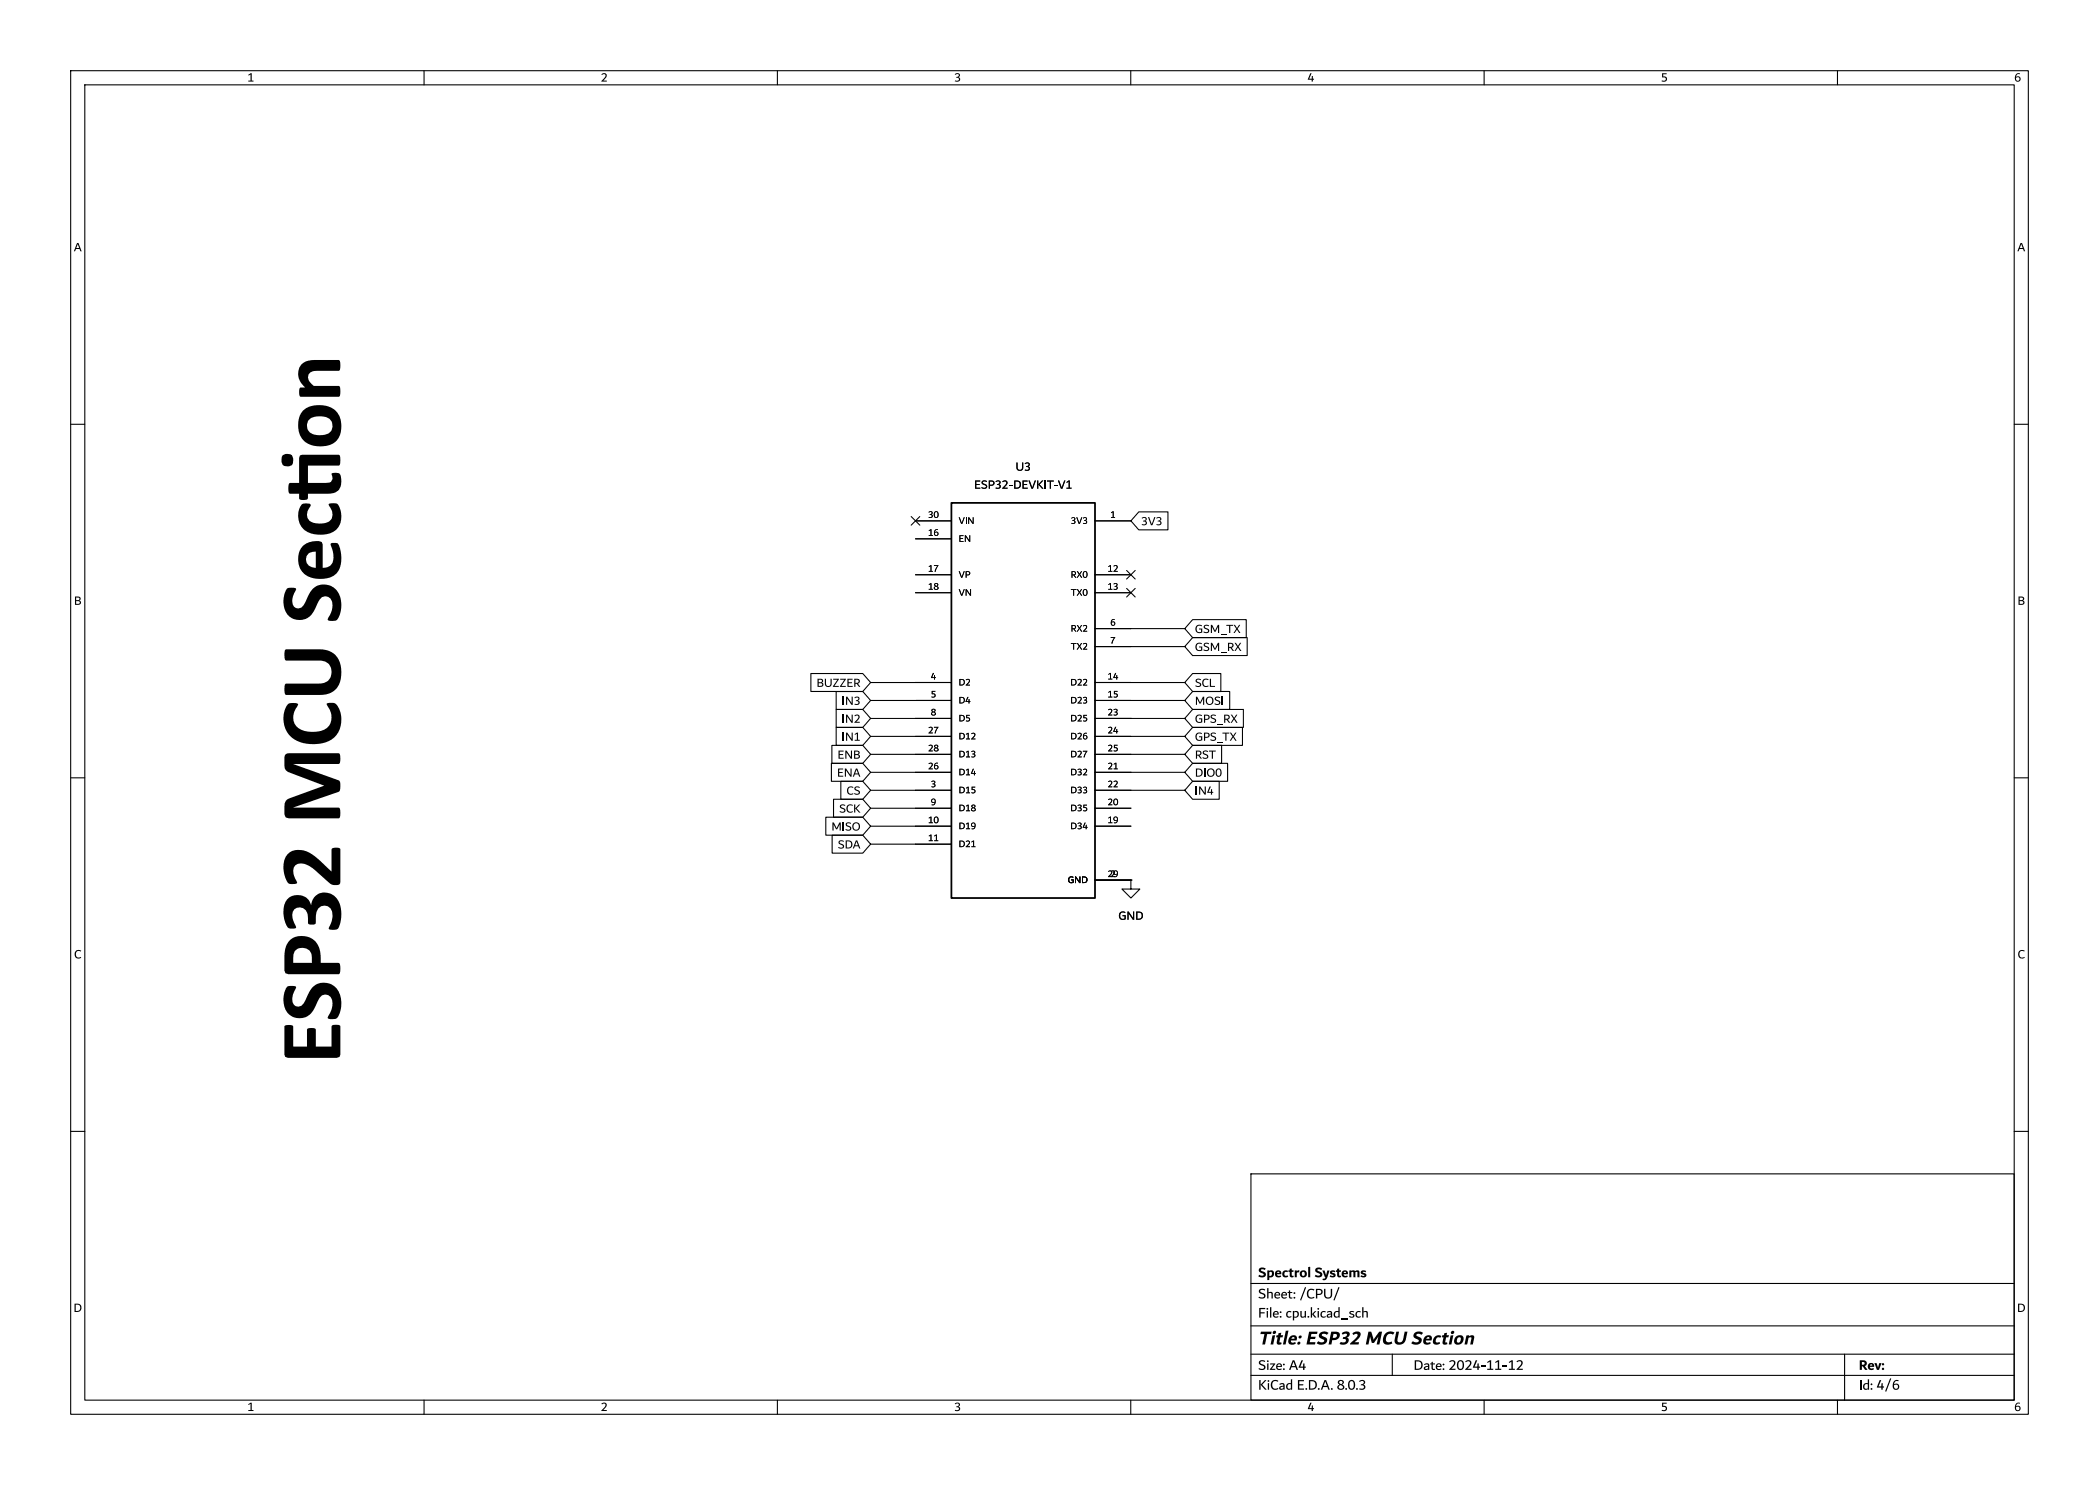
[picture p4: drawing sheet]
<svg xmlns="http://www.w3.org/2000/svg" width="297mm" height="210mm" viewBox="0 0 297 210" stroke-linecap="round" stroke-linejoin="round" font-family="sans-serif">
<defs><g id="words">
<text font-size="12.4" x="50.8" y="150.5" transform="rotate(-90 50.8 150.5)">ESP32MCUSection</text>
<g font-size="2.1">
<text x="178" y="181.8">SpectrolSystems</text>
<text x="178" y="187.5">File:cpu.kicad_sch</text>
<text x="178" y="194.9">Size:A4</text>
<text x="263" y="194.9">Rev:</text>
</g>
<g font-size="1.4">
<text x="131.3" y="75.9">16</text>
<text x="131.3" y="73.4">30</text>
<text x="157.1" y="73.4">1</text>
<text x="131.3" y="81">17</text>
<text x="131.3" y="83.6">18</text>
<text x="156.7" y="81">12</text>
<text x="156.7" y="83.6">13</text>
<text x="157.1" y="88.6">6</text>
<text x="157.1" y="91.2">7</text>
<text x="131.7" y="96.3">4</text>
<text x="131.7" y="98.8">5</text>
<text x="131.7" y="101.3">8</text>
<text x="156.7" y="96.3">14</text>
<text x="156.7" y="98.8">15</text>
<text x="156.7" y="101.3">23</text>
<text x="131.3" y="103.9">27</text>
<text x="131.3" y="106.4">28</text>
<text x="156.7" y="103.9">24</text>
<text x="156.7" y="106.4">25</text>
<text x="131.3" y="109">26</text>
<text x="131.7" y="111.5">3</text>
<text x="156.7" y="109">21</text>
<text x="156.7" y="111.5">22</text>
<text x="131.3" y="116.6">10</text>
<text x="131.3" y="119.1">11</text>
<text x="131.7" y="114">9</text>
<text x="156.7" y="116.6">19</text>
<text x="156.7" y="114">20</text>
<text x="157.1" y="124.2">2</text>
</g>
</g></defs>
<g fill="none" stroke="#000" stroke-width=".15">
<path d="M10 10h277v190h-277zM12 12h273v186h-273zM60 10v2M110 10v2M160 10v2M210 10v2M260 10v2M10 60h2M285 60h2M128.9 73.1l1.2 1.2M129.5 73.7h5.1M129.5 76.2h5.1"/>
<path d="M130.1 73.1l-1.2 1.2M154.9 73.7h5.1M161.1 72.4h4.2v2.5h-4.2l-1.1-1.2zM114.7 95.2h7.4l1.1 1.3-1.1 1.3h-7.4zM118.3 97.8h3.8l1.1 1.3-1.1 1.2h-3.8zM123.2 96.5h11.4M123.2 99.1h11.4M129.5 81.3h5.1M129.5 83.8h5.1M154.9 81.3h5.1M154.9 83.8h5.1M154.9 96.5h12.7"/>
<path d="M154.9 99.1h12.7M154.9 88.9h12.7M154.9 91.4h12.7M159.4 83.2l1.2 1.2M159.4 80.7l1.2 1.2M160.6 83.2l-1.2 1.2M160.6 80.7l-1.2 1.2M168.8 95.2h3.9v2.6h-3.9l-1.2-1.3zM168.8 97.8h5.2v2.5h-5.2l-1.2-1.2zM168.8 90.2h7.7v2.5h-7.7l-1.2-1.3zM168.8 87.6h7.5v2.6h-7.5l-1.2-1.3zM10 110h2"/>
<path d="M116.8 115.6h5.3l1.1 1.2-1.1 1.3h-5.3zM117.6 107.9h4.5l1.1 1.3-1.1 1.3h-4.5zM117.7 105.4h4.4l1.1 1.3-1.1 1.3h-4.4zM117.7 118.1h4.4l1.1 1.3-1.1 1.3h-4.4zM117.9 113h4.2l1.1 1.3-1.1 1.3h-4.2zM118.3 100.3h3.8l1.1 1.3-1.1 1.3h-3.8zM118.3 102.9h3.8l1.1 1.2-1.1 1.3h-3.8zM119 110.5h3.1l1.1 1.3-1.1 1.2h-3.1zM123.2 116.8h11.4M123.2 119.4h11.4M123.2 114.3h11.4M123.2 109.2h11.4"/>
<path d="M123.2 111.8h11.4M123.2 101.6h11.4M123.2 104.1h11.4M123.2 106.7h11.4M154.9 116.8h5.1M154.9 114.3h5.1M154.9 109.2h12.7M154.9 111.8h12.7M154.9 101.6h12.7M154.9 104.1h12.7M154.9 106.7h12.7M168.8 100.3h7.1v2.6h-7.1l-1.2-1.3z"/>
<path d="M168.8 102.9h7v2.5h-7l-1.2-1.3zM168.8 107.9h4.9v2.6h-4.9l-1.2-1.3zM168.8 105.4h4.1v2.6h-4.1l-1.2-1.3zM168.8 110.5h3.7v2.5h-3.7l-1.2-1.2zM285 110h2M154.9 124.5h5.1M160 124.5v1.2h1.3l-1.3 1.3-1.3-1.3h1.3M160 124.5h.1M10 160h2M285 160h2M177 166h108v32h-108zM60 198v2"/>
<path d="M110 198v2M160 198v2M177 194.5h108M177 191.5h108M177 187.5h108M177 181.5h108M197 191.5v3M210 198v2M260 198v2M261 191.5v6.5"/>
</g>
<g fill="#000">
<path d="M35.1 10.6l.5-.2v1h.3v.1h-.8v-.1h.4v-.9l-.3 .2zM85.1 10.5a.44 .44 0 0 1 .7 0 .44 .44 0 0 1-.2 .7l-.2 .2h.5v.1h-.8l.1-.1a.95 .95 0 0 0 .4-.9h-.2l-.2 .1zM135.1 10.5a.36 .36 0 0 1 .5-.2 .36 .36 0 0 1 .1 .6h-.1a.37 .37 0 0 1 .2 .5 .37 .37 0 0 1-.6 .1h-.1l.1-.1a.24 .24 0 0 0 .4 0 .24 .24 0 0 0-.2-.4h-.1v-.1h.1a.22 .22 0 0 0 .2-.4 .22 .22 0 0 0-.3 0l-.1 .1zM185.4 10.4h.2l-.3 .7h.3v-.4h.2v.4h.1v.2h-.1v.2h-.2v-.2h-.5zM235.2 10.4h.6v.1h-.5v.3a.41 .41 0 0 1 .6 .5 .41 .41 0 0 1-.7 .2h-.1l.1-.1a.28 .28 0 0 0 .4 0 .28 .28 0 0 0-.1-.4l-.3-.1zM285.3 10.5l.2-.2 .3 .1v.1h-.4l-.1 .4a.4 .4 0 0 1 .6 .2 .4 .4 0 0 1-.4 .5 .4 .4 0 0 1-.4-.5h.2a.27 .27 0 0 0 .2 .3 .27 .27 0 0 0 .3-.4 .27 .27 0 0 0-.5 0l-.2 .1zM10.9 34.4h.2l.5 1.1h-.2l-.1-.3h-.6l-.1 .3h-.1l.1-.4h.6l-.2-.6-.2 .6h-.2zM285.9 34.4h.2l.5 1.1h-.2l-.1-.3h-.6l-.1 .3h-.1l.1-.4h.6l-.2-.6-.2 .6h-.2zM135.8 75.7h.5v.1h-.4v.3h.4v.1h-.4v.3h.4v.1h-.5zM135.7 73.2h.1l.3 .8 .3-.8h.1l-.3 .9h-.2zM136.6 73.2h.2v.9h-.2zM136.5 75.7h.2l.5 .7v-.7h.1v.9h-.2l-.5-.7v.7h-.1z"/>
<path d="M137 73.2h.1l.5 .7v-.7h.2v.9h-.2l-.5-.7v.7h-.1zM138 68h.7v.1h-.6v.4h.5v.1h-.5v.4h.6v.1h-.7zM139 68l.3-.1 .4 .1-.1 .2-.2-.1a.21 .21 0 0 0-.3 .1 .21 .21 0 0 0 .2 .2 .38 .38 0 0 1 .4 .6 .38 .38 0 0 1-.6 .1l-.3-.1 .1-.1 .2 .1a.25 .25 0 0 0 .4-.2 .25 .25 0 0 0-.3-.2l-.3-.3zM139.9 68h.4a.37 .37 0 0 1 .4 .3 .37 .37 0 0 1-.4 .4h-.2v.4h-.2v-.5a.47 .47 0 0 0 .6-.2 .22 .22 0 0 0-.2-.3h-.2v.5h-.2zM140.9 68.1a.35 .35 0 0 1 .5-.2 .35 .35 0 0 1 0 .6 .36 .36 0 0 1 .1 .5 .36 .36 0 0 1-.5 .1h-.1l.1-.1a.24 .24 0 0 0 .4-.1 .24 .24 0 0 0-.2-.3h-.1v-.1h.1a.22 .22 0 0 0 .2-.4 .22 .22 0 0 0-.4 0l-.1 .1zM141.8 68.1a.43 .43 0 0 1 .7 0 .43 .43 0 0 1-.2 .6l-.2 .3h.5v.1h-.8l.1-.1a.93 .93 0 0 0 .4-.9h-.2l-.2 .1zM142.8 68.6h.5v.1h-.5zM143.5 68h.4a.58 .58 0 0 1 .6 .5 .58 .58 0 0 1-.7 .6h-.3v-.1h.2a.45 .45 0 0 0 .6-.4 .45 .45 0 0 0-.4-.5h-.2v.9h-.2zM143.8 65.4h.2v.7a.32 .32 0 0 0 .3 .3 .32 .32 0 0 0 .3-.3v-.7h.2v.7a.48 .48 0 0 1-.5 .5 .48 .48 0 0 1-.5-.5zM144.7 68h.7v.1h-.6v.4h.5v.1h-.5v.4h.6v.1h-.7zM145 65.5a.35 .35 0 0 1 .5-.1 .35 .35 0 0 1 .1 .5l-.1 .1a.36 .36 0 0 1 .2 .5 .36 .36 0 0 1-.6 .1l-.1-.1 .1-.1a.24 .24 0 0 0 .4 0 .24 .24 0 0 0-.2-.4h-.1v-.1h.1a.22 .22 0 0 0 .2-.3 .22 .22 0 0 0-.4 0zM145.5 68h.2l.4 1 .3-1h.2l-.4 1.1h-.2z"/>
<path d="M146.8 68h.1v.5l.5-.5h.2l-.5 .5 .5 .6h-.2l-.5-.6v.6h-.1zM147.8 68h.2v1.1h-.2zM148.1 68h1v.1h-.4v1h-.2v-1h-.4zM149.1 68.6h.5v.1h-.5zM149.7 68h.2l.3 1 .4-1h.1l-.4 1.1h-.2zM150.9 68.2l.5-.2v1h.2v.1h-.7v-.1h.3v-.9l-.2 .2zM151.6 73.3a.27 .27 0 0 1 .4-.2 .27 .27 0 0 1 0 .5 .31 .31 0 0 1 .1 .5 .31 .31 0 0 1-.5-.1v-.1a.2 .2 0 0 0 .3 .1 .2 .2 0 0 0 0-.3h-.2v-.1h.2a.18 .18 0 0 0 .1-.3 .18 .18 0 0 0-.3 0zM152.3 73.2h.1l.3 .8 .3-.8h.1l-.3 .9h-.2zM153.2 73.3a.27 .27 0 0 1 .5-.2 .27 .27 0 0 1-.1 .5 .31 .31 0 0 1 .1 .5 .31 .31 0 0 1-.5-.1l.1-.1a.2 .2 0 0 0 .3 .1 .2 .2 0 0 0 0-.3h-.2v-.1h.1a.18 .18 0 0 0 .1-.3 .18 .18 0 0 0-.3 0zM161.5 73.3a.35 .35 0 0 1 .5-.2 .35 .35 0 0 1 .1 .5l-.1 .1a.36 .36 0 0 1 .2 .5 .36 .36 0 0 1-.5 .1l-.2-.1 .2-.1a.24 .24 0 0 0 .4 0 .24 .24 0 0 0-.2-.3h-.2l.1-.2h.1a.22 .22 0 0 0 .2-.3 .22 .22 0 0 0-.4 0l-.1 .1zM162.4 73.1h.2l.4 1 .3-1h.2l-.4 1.2h-.2zM163.6 73.3a.35 .35 0 0 1 .5-.2 .35 .35 0 0 1 .1 .5l-.1 .1a.36 .36 0 0 1 .2 .5 .36 .36 0 0 1-.6 .1l-.1-.1 .1-.1a.24 .24 0 0 0 .4 0 .24 .24 0 0 0-.2-.3h-.1v-.2h.2a.22 .22 0 0 0 .1-.3 .22 .22 0 0 0-.3 0l-.1 .1z"/>
<path d="M10.6 84.4h.4a.3 .3 0 0 1 .4 .1 .3 .3 0 0 1-.2 .4 .32 .32 0 0 1 .2 .4 .32 .32 0 0 1-.4 .2h-.4v-.1h.5a.19 .19 0 0 0 .2-.2 .19 .19 0 0 0-.3-.2h-.2v.4h-.2v-.5h.4a.19 .19 0 0 0 .2-.2 .19 .19 0 0 0-.2-.2h-.2v.4h-.2zM115.7 96h.4a.29 .29 0 0 1 .4 .2 .29 .29 0 0 1-.2 .3 .32 .32 0 0 1 .2 .4 .32 .32 0 0 1-.4 .2h-.4v-.1l.6-.1a.19 .19 0 0 0 0-.2 .19 .19 0 0 0-.2-.1h-.3v.4h-.1v-.5h.4a.18 .18 0 0 0 .2-.2 .18 .18 0 0 0-.2-.2h-.3v.4h-.1zM116.7 96h.2v.6a.32 .32 0 0 0 .3 .4 .32 .32 0 0 0 .3-.3v-.7h.2v.7a.48 .48 0 0 1-.5 .5 .48 .48 0 0 1-.5-.5zM117.9 96h.8l-.6 1h.6v.1h-.8l.6-1h-.6zM119.3 98.5h.1v1.2h-.1zM118.9 96h.8l-.6 1h.6v.1h-.9l.7-1h-.6zM119.9 96h.7v.1h-.5v.4h.5l-.1 .1h-.4v.4h.5v.1h-.7zM119.7 98.5h.2l.6 .9v-.9h.2v1.2h-.2l-.6-.9v.9h-.2zM120.9 96h.4a.36 .36 0 0 1 .4 .3 .36 .36 0 0 1-.3 .4l.3 .4h-.2l-.3-.4h-.2v.4h-.1v-.5a.45 .45 0 0 0 .6-.2l-.1-.2-.4-.1v.5h-.1zM120.9 98.7a.35 .35 0 0 1 .5-.2 .35 .35 0 0 1 .1 .5l-.1 .1a.36 .36 0 0 1 .2 .5 .36 .36 0 0 1-.6 .1l-.1-.1 .1-.1a.24 .24 0 0 0 .4 0 .24 .24 0 0 0-.2-.3h-.1v-.2h.1a.22 .22 0 0 0 .2-.3 .22 .22 0 0 0-.3 0l-.1 .1zM135.8 96h.2a.46 .46 0 0 1 .5 .5 .46 .46 0 0 1-.5 .4h-.2v-.1a.4 .4 0 0 0 .5-.1 .4 .4 0 0 0-.1-.5l-.3-.1v.7h-.1zM135.8 98.6h.2a.46 .46 0 0 1 .5 .4 .46 .46 0 0 1-.5 .5h-.2v-.1a.4 .4 0 0 0 .5-.1 .4 .4 0 0 0-.1-.6h-.3v.7h-.1z"/>
<path d="M135.7 80.8h.1l.3 .8 .3-.8h.1l-.3 .9h-.2zM135.7 83.3h.1l.3 .8 .3-.8h.1l-.3 .9h-.2zM136.6 80.8h.3a.3 .3 0 0 1 .4 .3 .3 .3 0 0 1-.4 .3h-.1v.3h-.2v-.4a.38 .38 0 0 0 .5-.2v-.2h-.3v.4h-.2zM136.6 96.1a.35 .35 0 0 1 .6 0 .35 .35 0 0 1-.2 .6l-.1 .1h.4v.1h-.7l.1-.1a.44 .44 0 0 0 .3-.7l-.3 .1zM136.9 98.6h.1l-.2 .6h.2l.1-.3h.1v.3h.1v.1h-.1v.2h-.2v-.2h-.4zM136.6 83.3h.2l.5 .8v-.8h.1v.9h-.1l-.5-.7v.7h-.2zM151.6 96h.2a.46 .46 0 0 1 .5 .5 .46 .46 0 0 1-.5 .4h-.2v-.1a.4 .4 0 0 0 .5-.1 .4 .4 0 0 0-.1-.5l-.3-.1v.7h-.1zM151.6 98.6h.2a.46 .46 0 0 1 .5 .4 .46 .46 0 0 1-.5 .5h-.2v-.1a.4 .4 0 0 0 .5-.1 .4 .4 0 0 0-.1-.6h-.3v.7h-.1zM151.6 80.8h.3a.28 .28 0 0 1 .3 .2 .28 .28 0 0 1-.2 .3l.3 .4h-.1l-.3-.3h-.2v.3h-.1v-.5h.4l.1-.1-.1-.2h-.3v.3h-.1zM151.6 88.4h.3a.28 .28 0 0 1 .3 .2 .28 .28 0 0 1-.2 .4l.3 .3h-.1l-.3-.3h-.2v.3h-.1v-.4l.4-.1 .1-.1-.1-.2h-.3v.4h-.1zM151.5 83.3h.8v.1h-.3v.8h-.1v-.8h-.4zM151.5 90.9h.8v.2h-.3v.8h-.1v-.8h-.4z"/>
<path d="M152.4 80.8h.1l.2 .3 .3-.3h.1l-.3 .4 .3 .5h-.1l-.3-.4-.2 .4h-.2l.4-.5zM152.4 83.3h.1l.2 .4 .3-.4h.1l-.3 .5 .3 .4h-.1l-.3-.3-.2 .3h-.2l.4-.4zM152.4 88.4h.1l.2 .4 .3-.4h.1l-.3 .4 .3 .5h-.1l-.3-.4-.2 .4h-.2l.4-.5zM152.4 90.9h.1l.2 .4 .3-.4h.1l-.3 .5 .3 .5h-.1l-.3-.4-.2 .4h-.2l.4-.5zM152.5 96.1a.35 .35 0 0 1 .5 0 .35 .35 0 0 1-.2 .6l-.1 .1h.4v.1h-.6l.1-.1a.44 .44 0 0 0 .2-.7l-.3 .1zM152.5 98.7a.35 .35 0 0 1 .5 0 .35 .35 0 0 1-.2 .5l-.1 .2h.4v.1h-.6l.1-.2a.44 .44 0 0 0 .2-.6l-.3 .1zM153.3 80.8a.46 .46 0 0 1 .6 .3 .46 .46 0 0 1-.2 .6 .36 .36 0 0 1-.4-.1 .36 .36 0 0 1-.1-.4h.1a.25 .25 0 0 0 .3 .4 .25 .25 0 0 0 .1-.4 .23 .23 0 0 0-.2-.3 .23 .23 0 0 0-.2 .3h-.1zM153.3 83.4a.46 .46 0 0 1 .6 .2 .46 .46 0 0 1-.2 .6 .36 .36 0 0 1-.4 0 .36 .36 0 0 1-.1-.4h.1a.25 .25 0 0 0 .3 .3 .25 .25 0 0 0 .1-.4 .23 .23 0 0 0-.2-.3 .23 .23 0 0 0-.2 .4h-.1zM153.2 98.7a.27 .27 0 0 1 .5-.2 .27 .27 0 0 1-.1 .5 .31 .31 0 0 1 .1 .5 .31 .31 0 0 1-.5-.1l.1-.1a.2 .2 0 0 0 .3 .1 .2 .2 0 0 0 0-.3h-.2v-.1h.1a.18 .18 0 0 0 .1-.3 .18 .18 0 0 0-.3 0zM153.2 96.1a.35 .35 0 0 1 .6 0 .35 .35 0 0 1-.2 .6l-.2 .1h.4v.1h-.6l.1-.1a.44 .44 0 0 0 .3-.7l-.3 .1zM153.2 88.5a.35 .35 0 0 1 .6 0 .35 .35 0 0 1-.2 .6l-.2 .1h.4v.1h-.6l.1-.1a.44 .44 0 0 0 .3-.7l-.3 .1zM153.2 91.1a.35 .35 0 0 1 .6 0 .35 .35 0 0 1-.2 .5l-.2 .2h.4v.1h-.6l.1-.2a.44 .44 0 0 0 .3-.7l-.3 .1z"/>
<path d="M169.3 96.1l.3-.1 .3 .1v.1l-.2-.1a.23 .23 0 0 0-.4 .2 .23 .23 0 0 0 .4 .2 .37 .37 0 0 1 .2 .5 .37 .37 0 0 1-.6 .1l-.2-.1 .1-.1 .2 .1a.25 .25 0 0 0 .4-.1 .25 .25 0 0 0-.4-.3l-.2-.2zM169.3 91l.5-.1 .3 .1-.1 .1a.44 .44 0 0 0-.7 .3 .44 .44 0 0 0 .7 .5v-.3h-.3v-.2h.4v.6a.62 .62 0 0 1-.8-.1 .62 .62 0 0 1 0-.9zM169.3 88.5l.5-.2 .3 .2-.1 .1a.44 .44 0 0 0-.7 .3 .44 .44 0 0 0 .7 .5v-.4h-.3v-.1h.4v.5a.62 .62 0 0 1-.8 0 .62 .62 0 0 1 0-.9zM169.2 98.5h.2l.4 .9 .4-.9h.2v1.2h-.2v-.9l-.3 .7h-.2l-.3-.7v.9h-.2zM170.3 96.1l.4-.1 .3 .1-.1 .1a.43 .43 0 0 0-.6 .4 .43 .43 0 0 0 .7 .3v.1a.6 .6 0 0 1-.8-.1 .6 .6 0 0 1 .1-.8zM170.4 91l.3-.1 .4 .1-.1 .1-.1-.1a.23 .23 0 0 0-.4 .2 .23 .23 0 0 0 .3 .2 .37 .37 0 0 1 .3 .5 .37 .37 0 0 1-.6 .2l-.2-.2v-.1l.2 .1a.25 .25 0 0 0 .4-.1 .25 .25 0 0 0-.3-.3l-.3-.2zM170.4 88.4l.3-.1 .4 .2-.1 .1-.1-.1a.23 .23 0 0 0-.4 .1 .23 .23 0 0 0 .3 .3 .37 .37 0 0 1 .3 .5 .37 .37 0 0 1-.6 .1l-.2-.1v-.1l.2 .1a.25 .25 0 0 0 .4-.2 .25 .25 0 0 0-.3-.2l-.3-.3zM170.8 98.7a.57 .57 0 0 1 .8 0 .57 .57 0 0 1-.2 .9 .57 .57 0 0 1-.8-.3v-.2h.2a.41 .41 0 0 0 .5 .4 .41 .41 0 0 0 .2-.6 .37 .37 0 0 0-.5-.2 .37 .37 0 0 0-.2 .4h-.2zM171.2 96h.2v1h.5v.1h-.7zM172 98.6l.3-.1 .4 .1-.1 .1h-.2a.23 .23 0 0 0-.4 .1 .23 .23 0 0 0 .4 .2 .37 .37 0 0 1 .2 .6 .37 .37 0 0 1-.6 .1l-.2-.1 .1-.2 .2 .1a.25 .25 0 0 0 .4-.1 .25 .25 0 0 0-.3-.3l-.3-.2zM171.3 90.9h.2l.4 .8 .4-.8h.2v1.2h-.2v-.9l-.3 .7h-.2l-.3-.7v.9h-.2zM171.3 88.4h.2l.4 .8 .4-.8h.2v1.1h-.2v-.9l-.3 .7h-.2l-.3-.7v.9h-.2z"/>
<path d="M172.7 92.2h.8v.1h-.8zM172.7 89.7h.8v.1h-.8zM172.9 98.5h.2v1.2h-.2zM173.8 90.9h.3a.36 .36 0 0 1 .4 .3 .36 .36 0 0 1-.2 .4l.3 .5h-.2l-.3-.5h-.2v.5h-.1v-.6a.45 .45 0 0 0 .6-.2l-.1-.2-.4-.1v.5h-.1zM173.5 88.4h1v.1h-.4v1h-.2v-1h-.4zM174.6 88.4h.1l.3 .4 .3-.4h.2l-.4 .5 .4 .6h-.2l-.3-.5-.3 .5h-.2l.4-.6zM174.7 90.9h.2l.3 .5 .3-.5h.1l-.3 .6 .4 .6h-.2l-.3-.5-.4 .5h-.1l.4-.6zM285.6 84.4h.4a.3 .3 0 0 1 .4 .1 .3 .3 0 0 1-.2 .4 .32 .32 0 0 1 .3 .4 .32 .32 0 0 1-.5 .2h-.4v-.1h.5a.19 .19 0 0 0 .2-.2 .19 .19 0 0 0-.3-.2h-.2v.4h-.2v-.5h.4a.19 .19 0 0 0 .3-.2 .19 .19 0 0 0-.3-.2h-.2v.4h-.2zM118.6 108.7h.7v.1h-.6v.4h.5v.1h-.5v.4h.6v.1h-.7zM118.6 106.1h.8v.2h-.6v.3h.5v.2h-.5v.4h.6v.1h-.8zM117.8 116.3h.2l.4 .8 .4-.8h.2v1.2h-.2v-.9l-.3 .7h-.2l-.4-.7v.9h-.1zM118.9 113.8l.3-.1 .4 .2-.1 .1-.1-.1a.23 .23 0 0 0-.4 .1 .23 .23 0 0 0 .3 .3 .37 .37 0 0 1 .3 .5 .37 .37 0 0 1-.6 .1l-.2-.1 .1-.1 .1 .1a.27 .27 0 0 0 .5-.2 .25 .25 0 0 0-.4-.2l-.3-.3z"/>
<path d="M119.3 116.3h.1v1.2h-.1zM119.3 101.1h.1v1.1h-.1zM119.3 103.6h.1v1.2h-.1zM119.8 116.4l.2-.1 .4 .1v.1l-.2-.1a.23 .23 0 0 0-.4 .2 .23 .23 0 0 0 .4 .2 .37 .37 0 0 1 .2 .5 .37 .37 0 0 1-.6 .2l-.2-.2 .1-.1 .2 .1a.25 .25 0 0 0 .4-.1 .25 .25 0 0 0-.4-.3l-.2-.2zM119.7 118.8h.3a.58 .58 0 0 1 .6 .6 .58 .58 0 0 1-.6 .6h-.3v-.1h.1a.45 .45 0 0 0 .6-.4 .45 .45 0 0 0-.4-.5h-.2v.9h-.1zM119.9 113.9l.5-.2 .3 .2-.1 .1a.43 .43 0 0 0-.7 .4 .43 .43 0 0 0 .7 .3l.1 .1a.6 .6 0 0 1-.8-.1 .6 .6 0 0 1 0-.8zM120 111.4l.4-.2 .4 .1-.1 .1a.43 .43 0 0 0-.7 .4 .43 .43 0 0 0 .7 .4l.1 .1a.6 .6 0 0 1-.9-.1 .6 .6 0 0 1 .1-.8zM119.5 108.7h.2l.6 .9v-.9h.2v1.1h-.2l-.6-.9v.9h-.2zM119.6 106.1h.2l.6 1v-1h.2v1.2h-.2l-.6-.9v.9h-.2zM119.7 101.1h.2l.6 .9v-.9h.2v1.1h-.2l-.6-.9v.9h-.2zM119.7 103.6h.2l.6 .9v-.9h.2v1.2h-.2l-.6-1v1h-.2zM120.7 116.4a.57 .57 0 0 1 .9 .1 .57 .57 0 0 1-.2 .8 .57 .57 0 0 1-.8-.2v-.2h.2a.41 .41 0 0 0 .5 .4 .41 .41 0 0 0 .2-.7 .37 .37 0 0 0-.5-.2 .37 .37 0 0 0-.2 .5h-.2z"/>
<path d="M120.9 113.8h.1v.5l.5-.5h.2l-.5 .5 .5 .6h-.1l-.6-.6v.6h-.1zM121 111.3l.3-.1 .4 .1-.1 .1h-.2a.23 .23 0 0 0-.3 .1 .23 .23 0 0 0 .3 .2 .37 .37 0 0 1 .2 .6 .37 .37 0 0 1-.5 .1l-.3-.1 .1-.2 .2 .1a.25 .25 0 0 0 .4-.1 .25 .25 0 0 0-.3-.3l-.3-.2zM120.8 106.1h.5a.29 .29 0 0 1 .3 .2 .29 .29 0 0 1-.2 .4 .32 .32 0 0 1 .3 .4 .32 .32 0 0 1-.4 .2h-.5v-.1l.7-.1a.19 .19 0 0 0 0-.2 .19 .19 0 0 0-.2-.1h-.3v.4h-.2v-.6h.4a.19 .19 0 0 0 .3-.1 .19 .19 0 0 0-.2-.2h-.3v.3h-.2zM120.9 103.8l.5-.2v1h.3v.2h-.8v-.2h.3v-.8l-.2 .1zM120.9 101.2a.43 .43 0 0 1 .7 0 .43 .43 0 0 1-.2 .6l-.2 .3h.4v.1h-.7l.1-.1a.93 .93 0 0 0 .4-.9h-.2l-.2 .1zM121.1 118.8h.2l.4 1.2h-.1l-.2-.3h-.4l-.2 .3h-.1l.1-.5h.6l-.2-.5-.2 .5h-.2zM121.1 108.7h.2l.4 1.1h-.1l-.2-.3h-.4l-.2 .3h-.1l.1-.4h.6l-.2-.6-.2 .6h-.2zM135.8 116.3h.2a.46 .46 0 0 1 .5 .5 .46 .46 0 0 1-.5 .5h-.2v-.1a.4 .4 0 0 0 .5-.2 .4 .4 0 0 0-.1-.5h-.3v.7h-.1zM135.8 118.9h.2a.46 .46 0 0 1 .5 .5 .46 .46 0 0 1-.5 .4h-.2v-.1a.4 .4 0 0 0 .5-.1 .4 .4 0 0 0-.1-.6h-.3v.7h-.1zM135.8 108.7h.2a.46 .46 0 0 1 .5 .5 .46 .46 0 0 1-.5 .4h-.2v-.1a.4 .4 0 0 0 .5-.1 .4 .4 0 0 0-.1-.5l-.3-.1v.7h-.1zM135.8 103.6h.2a.46 .46 0 0 1 .5 .5 .46 .46 0 0 1-.5 .5h-.2v-.1a.4 .4 0 0 0 .5-.2 .4 .4 0 0 0-.1-.5h-.3v.7h-.1zM135.8 106.2h.2a.46 .46 0 0 1 .5 .5 .46 .46 0 0 1-.5 .4h-.2v-.1a.4 .4 0 0 0 .5-.1 .4 .4 0 0 0-.1-.6h-.3v.7h-.1z"/>
<path d="M135.8 111.3h.2a.46 .46 0 0 1 .5 .4 .46 .46 0 0 1-.5 .5h-.2v-.1a.4 .4 0 0 0 .5-.1 .4 .4 0 0 0-.1-.6h-.3v.7h-.1zM135.8 101.1h.2a.46 .46 0 0 1 .5 .5 .46 .46 0 0 1-.5 .4h-.2v-.1a.4 .4 0 0 0 .5-.1 .4 .4 0 0 0-.1-.6h-.3v.7h-.1zM135.8 113.8h.2a.46 .46 0 0 1 .5 .5 .46 .46 0 0 1-.5 .4h-.2v-.1a.4 .4 0 0 0 .5-.1 .4 .4 0 0 0-.1-.6h-.3v.7h-.1zM136.7 101.1h.5v.1h-.4v.3a.32 .32 0 0 1 .5 .4 .32 .32 0 0 1-.6 .1v-.1a.22 .22 0 0 0 .4 0 .22 .22 0 0 0-.2-.3l-.2-.1zM136.7 116.5l.4-.2v.9h.2v.1h-.6v-.1h.2v-.7l-.2 .1zM136.7 108.9l.4-.2v.8h.2v.1h-.6v-.1h.2v-.6l-.2 .1zM136.7 103.8l.4-.2v.9h.2v.1h-.6v-.1h.2v-.7l-.2 .1zM136.7 106.4l.4-.2v.8h.2v.1h-.6v-.1h.2v-.7l-.2 .1zM136.7 111.4l.4-.1v.8h.2v.1h-.6v-.1h.2v-.7l-.2 .1zM136.7 114l.4-.2v.8h.2v.1h-.6v-.1h.2v-.7l-.2 .2zM136.6 119a.35 .35 0 0 1 .6 0 .35 .35 0 0 1-.2 .5l-.1 .2h.4v.1h-.7l.1-.2a.44 .44 0 0 0 .3-.6l-.3 .1zM137.5 111.3h.5v.1h-.4v.2a.32 .32 0 0 1 .4 .4 .32 .32 0 0 1-.5 .2v-.2a.22 .22 0 0 0 .4 0 .22 .22 0 0 0-.2-.3h-.2z"/>
<path d="M137.5 116.4a.38 .38 0 0 1 .5 0 .38 .38 0 0 1 0 .6l-.2 .2h-.3v-.1h.3l.1-.2a.3 .3 0 0 1-.3 0 .3 .3 0 0 1-.2-.3h.1a.2 .2 0 0 0 .3 .2 .2 .2 0 0 0 0-.3 .2 .2 0 0 0-.3 .1h-.1zM137.5 113.9a.27 .27 0 0 1 .4-.1 .27 .27 0 0 1 0 .4 .29 .29 0 0 1 .1 .5 .29 .29 0 0 1-.5 0l-.1-.2h.1a.21 .21 0 0 0 .3 .1 .21 .21 0 0 0 0-.3 .21 .21 0 0 0-.3 .2h-.1l.2-.3-.2-.2h.2a.16 .16 0 0 0 .2 .2 .16 .16 0 0 0 0-.3 .16 .16 0 0 0-.2 .1h-.2zM137.4 106.3a.27 .27 0 0 1 .4-.1 .27 .27 0 0 1 0 .4 .31 .31 0 0 1 .1 .5 .31 .31 0 0 1-.5 0l.1-.1a.2 .2 0 0 0 .3 0 .2 .2 0 0 0-.1-.3h-.1v-.1h.1a.18 .18 0 0 0 .1-.3 .18 .18 0 0 0-.3 0zM137.4 119.1l.4-.2v.8h.2v.1h-.6v-.1h.3v-.7l-.2 .1zM137.4 103.8a.35 .35 0 0 1 .6 0 .35 .35 0 0 1-.2 .5l-.2 .2h.4v.1h-.6l.1-.2a.44 .44 0 0 0 .2-.7l-.2 .1zM137.7 108.7h.1l-.3 .6h.3v-.3h.1v.3h.2v.1h-.2v.2h-.1v-.2h-.4zM151.6 116.3h.2a.46 .46 0 0 1 .5 .5 .46 .46 0 0 1-.5 .5h-.2v-.1a.4 .4 0 0 0 .5-.2 .4 .4 0 0 0-.1-.5h-.3v.7h-.1zM151.6 113.8h.2a.46 .46 0 0 1 .5 .5 .46 .46 0 0 1-.5 .4h-.2v-.1a.4 .4 0 0 0 .5-.1 .4 .4 0 0 0-.1-.6h-.3v.7h-.1zM151.6 108.7h.2a.46 .46 0 0 1 .5 .5 .46 .46 0 0 1-.5 .4h-.2v-.1a.4 .4 0 0 0 .5-.1 .4 .4 0 0 0-.1-.5l-.3-.1v.7h-.1zM151.6 111.3h.2a.46 .46 0 0 1 .5 .4 .46 .46 0 0 1-.5 .5h-.2v-.1a.4 .4 0 0 0 .5-.1 .4 .4 0 0 0-.1-.6h-.3v.7h-.1zM151.6 101.1h.2a.46 .46 0 0 1 .5 .5 .46 .46 0 0 1-.5 .4h-.2v-.1a.4 .4 0 0 0 .5-.1 .4 .4 0 0 0-.1-.6h-.3v.7h-.1zM151.6 103.6h.2a.46 .46 0 0 1 .5 .5 .46 .46 0 0 1-.5 .5h-.2v-.1a.4 .4 0 0 0 .5-.2 .4 .4 0 0 0-.1-.5h-.3v.7h-.1z"/>
<path d="M151.6 106.2h.2a.46 .46 0 0 1 .5 .5 .46 .46 0 0 1-.5 .4h-.2v-.1a.4 .4 0 0 0 .5-.1 .4 .4 0 0 0-.1-.6h-.3v.7h-.1zM152.5 116.4a.27 .27 0 0 1 .4-.1 .27 .27 0 0 1 0 .5 .31 .31 0 0 1 .1 .4 .31 .31 0 0 1-.5 0v-.1a.2 .2 0 0 0 .3 .1 .2 .2 0 0 0 0-.4h-.2v-.1h.1a.18 .18 0 0 0 .2-.3 .21 .21 0 0 0-.4 .1zM152.5 113.9a.27 .27 0 0 1 .4-.1 .27 .27 0 0 1 0 .4 .31 .31 0 0 1 .1 .5 .31 .31 0 0 1-.5 0v-.1a.2 .2 0 0 0 .3 0 .2 .2 0 0 0 0-.3h-.2v-.1h.1a.18 .18 0 0 0 .2-.3 .21 .21 0 0 0-.4 .1zM152.5 108.8a.27 .27 0 0 1 .4-.1 .27 .27 0 0 1 0 .4 .31 .31 0 0 1 .1 .5 .31 .31 0 0 1-.5 0v-.1a.2 .2 0 0 0 .3 .1 .2 .2 0 0 0 0-.4h-.2v-.1h.1a.18 .18 0 0 0 .2-.3 .21 .21 0 0 0-.4 .1zM152.5 111.4a.27 .27 0 0 1 .4-.2 .27 .27 0 0 1 0 .5 .31 .31 0 0 1 .1 .5 .31 .31 0 0 1-.5-.1v-.1a.2 .2 0 0 0 .3 .1 .2 .2 0 0 0 0-.3h-.2v-.1h.1a.18 .18 0 0 0 .2-.3 .2 .2 0 0 0-.4 0zM152.5 101.2a.35 .35 0 0 1 .5 0 .35 .35 0 0 1-.2 .6l-.1 .1h.4v.1h-.6l.1-.1a.44 .44 0 0 0 .2-.7l-.3 .1zM152.5 103.8a.35 .35 0 0 1 .5 0 .35 .35 0 0 1-.2 .5l-.1 .2h.4v.1h-.6l.1-.2a.44 .44 0 0 0 .2-.7l-.3 .1zM152.5 106.3a.35 .35 0 0 1 .5 0 .35 .35 0 0 1-.2 .5l-.1 .2h.4v.1h-.6l.1-.2a.44 .44 0 0 0 .2-.6l-.3 .1zM153.3 113.8h.5v.1h-.4v.3a.32 .32 0 0 1 .4 .4 .32 .32 0 0 1-.5 .1v-.1a.22 .22 0 0 0 .4 0 .22 .22 0 0 0-.2-.3l-.2-.1zM153.3 101.1h.5v.1h-.4v.3a.32 .32 0 0 1 .4 .4 .32 .32 0 0 1-.5 .1v-.1a.22 .22 0 0 0 .4 0 .22 .22 0 0 0-.2-.3l-.2-.1zM153.2 111.4a.27 .27 0 0 1 .5-.2 .27 .27 0 0 1-.1 .5 .31 .31 0 0 1 .1 .5 .31 .31 0 0 1-.5-.1l.1-.1a.2 .2 0 0 0 .3 .1 .2 .2 0 0 0 0-.3h-.2v-.1h.1a.18 .18 0 0 0 .1-.3 .18 .18 0 0 0-.3 0zM153.4 103.7h.4v.1h-.3l-.1 .2a.32 .32 0 0 1 .4 .3 .32 .32 0 0 1-.3 .3 .32 .32 0 0 1-.3-.4h.2a.21 .21 0 0 0 .2 .3 .21 .21 0 0 0 .1-.3 .21 .21 0 0 0-.3-.1l-.2 .1z"/>
<path d="M153.2 108.8a.35 .35 0 0 1 .6 0 .35 .35 0 0 1-.2 .6l-.2 .1h.4v.1h-.6l.1-.1a.44 .44 0 0 0 .3-.7l-.3 .1zM153.2 106.2h.7l-.4 .9h-.2l.1-.2 .3-.6h-.5zM153.5 116.3h.1l-.2 .6h.2v-.3h.2v.3h.1v.2h-.1v.2h-.2v-.2h-.4zM169.2 111.2h.2v1.2h-.2zM169.2 108.7h.4a.58 .58 0 0 1 .6 .6 .58 .58 0 0 1-.7 .5h-.3v-.1h.2a.45 .45 0 0 0 .6-.3 .45 .45 0 0 0-.4-.6h-.2v.9h-.2zM169.2 106.1h.4a.36 .36 0 0 1 .4 .3 .36 .36 0 0 1-.3 .4l.4 .5h-.2l-.3-.4h-.2v.4h-.2v-.6a.45 .45 0 0 0 .6-.1v-.3h-.4v.4h-.2zM169.3 101.2l.5-.2 .3 .2-.1 .1a.44 .44 0 0 0-.7 .3 .44 .44 0 0 0 .7 .5v-.4h-.3v-.1h.4v.5a.62 .62 0 0 1-.8 0 .62 .62 0 0 1 0-.9zM169.3 103.7l.5-.1 .3 .1-.1 .1a.44 .44 0 0 0-.7 .3 .44 .44 0 0 0 .7 .5v-.3h-.3v-.2h.4v.6a.62 .62 0 0 1-.8-.1 .62 .62 0 0 1 0-.9zM170.4 108.7h.2v1.1h-.2zM170.3 106.2l.3-.1 .4 .1-.1 .2-.2-.1a.23 .23 0 0 0-.4 .1 .25 .25 0 0 0 .4 .3 .37 .37 0 0 1 .2 .5 .37 .37 0 0 1-.6 .1l-.2-.1 .1-.1 .2 .1a.25 .25 0 0 0 .4-.2 .25 .25 0 0 0-.3-.3l-.3-.2zM169.7 111.2h.1l.7 .9v-.9h.1v1.2h-.2l-.6-.9v.9h-.1zM170.4 101.1h.3a.37 .37 0 0 1 .5 .3 .37 .37 0 0 1-.5 .4h-.2v.4h-.1v-.5a.47 .47 0 0 0 .6-.2 .22 .22 0 0 0-.3-.3h-.2v.5h-.1z"/>
<path d="M170.4 103.6h.3a.37 .37 0 0 1 .5 .4 .37 .37 0 0 1-.5 .3h-.2v.5h-.1v-.6a.47 .47 0 0 0 .6-.2 .22 .22 0 0 0-.3-.3h-.2v.5h-.1zM170.9 108.8a.57 .57 0 0 1 .9 .1 .57 .57 0 0 1-.2 .8 .57 .57 0 0 1-.8-.3v-.1h.2a.41 .41 0 0 0 .5 .4 .41 .41 0 0 0 .2-.7 .37 .37 0 0 0-.5-.2 .37 .37 0 0 0-.2 .5h-.2zM171.4 101.1l.3-.1 .4 .2-.1 .1-.2-.1a.23 .23 0 0 0-.3 .1 .23 .23 0 0 0 .3 .3 .37 .37 0 0 1 .2 .5 .37 .37 0 0 1-.5 .1l-.3-.1 .1-.1 .2 .1a.25 .25 0 0 0 .4-.2 .25 .25 0 0 0-.3-.2l-.3-.3zM171.4 103.7l.3-.1 .4 .1-.1 .1-.2-.1a.23 .23 0 0 0-.3 .2 .23 .23 0 0 0 .3 .2 .37 .37 0 0 1 .2 .5 .37 .37 0 0 1-.5 .2l-.3-.2 .1-.1 .2 .1a.25 .25 0 0 0 .4-.1 .25 .25 0 0 0-.3-.3l-.3-.2zM171.1 111.2h.2l-.3 .8h.3l.1-.4h.1v.4h.2v.1h-.2v.3h-.2v-.3h-.5zM171.1 106.1h.9v.2h-.4v1h-.1v-1h-.4zM172.2 102.4h.8v.1h-.8zM172.2 104.9h.8v.1h-.8zM172.2 108.8a.48 .48 0 0 1 .6 0 .48 .48 0 0 1 0 .6 .44 .44 0 0 1-.5 .5 .44 .44 0 0 1-.3-.6h.2a.3 .3 0 0 0 .2 .4 .3 .3 0 0 0 .3-.4 .3 .3 0 0 0-.3-.5 .3 .3 0 0 0-.2 .5h-.2zM173.2 101.1h.4a.36 .36 0 0 1 .4 .2 .36 .36 0 0 1-.3 .5l.4 .4h-.2l-.4-.4h-.1v.4h-.2v-.6a.45 .45 0 0 0 .6-.1v-.2l-.4-.1v.4h-.2zM173 103.6h.9v.1h-.4v1.1h-.1v-1.1h-.4zM174 103.6h.2l.3 .5 .3-.5h.2l-.4 .6 .4 .6h-.2l-.3-.5-.3 .5h-.2l.4-.6z"/>
<path d="M174.1 101.1h.2l.3 .4 .3-.4h.2l-.4 .5 .4 .6h-.2l-.3-.5-.3 .5h-.2l.4-.6zM10.7 134.5l.5-.2 .3 .1-.1 .2a.45 .45 0 0 0-.7 .4 .45 .45 0 0 0 .7 .3l.1 .1a.62 .62 0 0 1-.9-.1 .62 .62 0 0 1 .1-.8zM118.7 118.9l.3-.1 .4 .1-.1 .2-.1-.1a.23 .23 0 0 0-.4 .1 .23 .23 0 0 0 .3 .3 .37 .37 0 0 1 .3 .5 .37 .37 0 0 1-.6 .1l-.2-.1 .1-.1 .1 .1a.27 .27 0 0 0 .5-.2 .25 .25 0 0 0-.4-.3l-.2-.2zM151.3 124.1l.3-.2 .3 .1-.1 .1a.36 .36 0 0 0-.5 .3 .36 .36 0 0 0 .5 .3v-.2h-.3l.1-.1h.3v.4a.5 .5 0 0 1-.7 0 .5 .5 0 0 1 .1-.7zM152.1 124h.1l.5 .7v-.7h.2v.9h-.2l-.5-.7v.7h-.1zM153.1 124h.3a.46 .46 0 0 1 .5 .4 .46 .46 0 0 1-.5 .5h-.3v-.1a.4 .4 0 0 0 .6-.1 .4 .4 0 0 0-.1-.6h-.4v.7h-.1zM158.5 129.1l.4-.2 .4 .1-.1 .1a.44 .44 0 0 0-.7 .4 .44 .44 0 0 0 .6 .4v-.3h-.3v-.2h.5v.6a.62 .62 0 0 1-.9-.1 .62 .62 0 0 1 .1-.8zM159.5 128.9h.2l.6 .9v-.9h.2v1.2h-.2l-.6-.9v.9h-.2zM160.8 128.9h.3a.58 .58 0 0 1 .6 .6 .58 .58 0 0 1-.6 .6h-.3v-.2h.1a.45 .45 0 0 0 .6-.3 .45 .45 0 0 0-.4-.5h-.2v.8h-.1zM285.7 134.5l.5-.2 .3 .1-.1 .2a.44 .44 0 0 0-.7 .4 .44 .44 0 0 0 .7 .3l.1 .1a.62 .62 0 0 1-.8-.1 .62 .62 0 0 1 0-.8zM10.5 184.4h.4a.59 .59 0 0 1 .6 .6 .59 .59 0 0 1-.6 .5h-.4v-.1h.2a.46 .46 0 0 0 .6-.3 .46 .46 0 0 0-.4-.6h-.2v.9h-.2zM35.1 198.6l.5-.2v1h.3v.1h-.8v-.1h.4v-.9l-.3 .2z"/>
<path d="M85.1 198.5a.44 .44 0 0 1 .7 0 .44 .44 0 0 1-.2 .7l-.2 .2h.5v.1h-.8l.1-.1a.95 .95 0 0 0 .4-.9h-.2l-.2 .1zM135.1 198.5a.36 .36 0 0 1 .5-.2 .36 .36 0 0 1 .1 .6h-.1a.37 .37 0 0 1 .2 .5 .37 .37 0 0 1-.6 .1h-.1l.1-.1a.24 .24 0 0 0 .4 0 .24 .24 0 0 0-.2-.4h-.1v-.1h.1a.22 .22 0 0 0 .2-.4 .22 .22 0 0 0-.3 0l-.1 .1zM178.2 192.5l.4-.2 .4 .2v.1l-.3-.1a.24 .24 0 0 0-.4 .2 .24 .24 0 0 0 .3 .2 .43 .43 0 0 1 .4 .6 .43 .43 0 0 1-.6 .2l-.3-.1 .1-.1 .2 .1a.27 .27 0 0 0 .5-.2 .27 .27 0 0 0-.4-.3l-.4-.3zM178.2 182.4l.4-.2 .4 .2v.1l-.3-.1a.24 .24 0 0 0-.4 .2 .24 .24 0 0 0 .3 .2 .43 .43 0 0 1 .4 .6 .43 .43 0 0 1-.6 .2l-.3-.1 .1-.1 .2 .1a.27 .27 0 0 0 .5-.2 .27 .27 0 0 0-.4-.3l-.4-.3zM178.2 179.4l.4-.2 .5 .2-.1 .2-.3-.1a.17 .17 0 0 0-.2 0 .17 .17 0 0 0-.1 .2 .69 .69 0 0 1 .7 .7 .74 .74 0 0 1-1.1 .1l.2-.2 .3 .1a.21 .21 0 0 0 .3-.1 .21 .21 0 0 0-.2-.2l-.4-.3zM178.2 195.2h.2v.6l.6-.6h.2l-.6 .6 .6 .7h-.2l-.6-.7v.7h-.2zM178.2 185h.8v.1h-.6v.5h.5v.1h-.5v.6h-.2zM179.4 195.6h.2v.9h-.2zM179.7 184.9h.2v1.4h-.2zM180 188.9l.4-.1-.2 1.3h-.4zM179.3 182.2h.2v.6l.1-.1a.31 .31 0 0 1 .5 .3v.6h-.2v-.6a.25 .25 0 0 0-.2-.2 .25 .25 0 0 0-.2 .1v.7h-.2zM178.4 188.3h1.5v.4h-.6l-.3 1.4h-.4l.3-1.4h-.6z"/>
<path d="M180 195.3l.5-.2 .4 .2-.1 .1a.51 .51 0 0 0-.8 .5 .51 .51 0 0 0 .8 .4l.1 .1a.71 .71 0 0 1-1-.1 .71 .71 0 0 1 .1-1zM180.4 182.8a.41 .41 0 0 1 .5-.1 .41 .41 0 0 1 .2 .5h-.6a.32 .32 0 0 0 .2 .3 .32 .32 0 0 0 .3-.1l.1 .1a.48 .48 0 0 1-.6 .1 .48 .48 0 0 1-.2-.5h.7a.23 .23 0 0 0-.3-.3 .23 .23 0 0 0-.2 .3h-.2zM180.9 188.5h.4l-.1 .3h.4l-.1 .3h-.3l-.2 .6 .1 .2 .2-.1v.3a.39 .39 0 0 1-.4 .1 .39 .39 0 0 1-.2-.4l.1-.7h-.2v-.3h.3zM181 195.7l.4-.1a.29 .29 0 0 1 .4 .3v.6l-.2-.1-.1 .1a.3 .3 0 0 1-.5-.2h.2a.25 .25 0 0 0 .4 0v-.2l-.6 .2 .3-.3a.19 .19 0 0 0 .2 0 .19 .19 0 0 0 .1-.2l-.5 .1zM181.9 188.2h.4l-.4 1.9h-.4zM181.4 182.8a.41 .41 0 0 1 .5-.1 .41 .41 0 0 1 .2 .5h-.6a.32 .32 0 0 0 .2 .3 .32 .32 0 0 0 .3-.1l.1 .1a.48 .48 0 0 1-.6 .1 .48 .48 0 0 1-.2-.5h.6a.23 .23 0 0 0-.2-.3 .23 .23 0 0 0-.2 .3h-.2zM182.7 195.1h.1v1.4h-.1a.41 .41 0 0 1-.5 0 .41 .41 0 0 1-.2-.4h.2a.28 .28 0 0 0 .1 .3 .28 .28 0 0 0 .4-.1v-.5h-.4l-.1 .3h-.2l.2-.4 .5-.1zM182.4 182.5h.2v.2h.3l-.1 .2h-.2v.5l.1 .1h.1v.1a.29 .29 0 0 1-.4-.2v-.5h-.2v-.2h.2zM182.5 179.4h.3v.2h.2v.3h-.2v.5h.2l.1 .2h-.1a.32 .32 0 0 1-.5-.3v-.4h-.2v-.3h.2zM182.5 189.1a.54 .54 0 0 1 .7-.3 .54 .54 0 0 1 .3 .8h-.8a.34 .34 0 0 0 .2 .3 .34 .34 0 0 0 .4-.1l.1 .2a.6 .6 0 0 1-.8 .2 .6 .6 0 0 1-.3-.7l.1-.2h.8a.22 .22 0 0 0-.3-.2 .22 .22 0 0 0-.2 .2h-.3zM182.9 192.4h.2l.6 1.3h-.2l-.2-.3h-.6l-.1 .3h-.2l.2-.5h.7l-.3-.6-.2 .6h-.2zM183.7 195.2h.8v.1h-.7v.5h.6v.1h-.6v.5h.7v.1h-.8z"/>
<path d="M184.7 182l.1 .1-.7 1.8h-.1zM184.1 192.4h.3l-.4 .9h.4v-.5h.2v.5h.2v.1h-.2v.3h-.2v-.3h-.6zM185.1 179.2h.3v1.4h-.3zM185.2 188.3h1.2v.3h-.8l-.1 .4h.7l-.1 .4h-.7l-.1 .4h.8v.3h-1.2zM185.1 182.4l.5-.2 .4 .2-.1 .1a.51 .51 0 0 0-.8 .5 .51 .51 0 0 0 .8 .4l.1 .1a.71 .71 0 0 1-1-.1 .71 .71 0 0 1 .1-1zM185.2 195.2h.4a.68 .68 0 0 1 .7 .7 .68 .68 0 0 1-.7 .6h-.4v-.1h.2a.53 .53 0 0 0 .7-.4 .53 .53 0 0 0-.5-.7h-.2v1.1h-.2zM185.5 184.9h.2v.9l.3-.4h.2l-.3 .4 .4 .5h-.3l-.3-.4v.4h-.2zM185.4 198.4h.2l-.3 .7h.3v-.3h.2v.3h.1v.2h-.1v.2h-.2v-.2h-.5zM186.2 179.4l.4-.2 .5 .2-.2 .2-.2-.1a.17 .17 0 0 0-.2 0 .17 .17 0 0 0-.1 .2 .69 .69 0 0 1 .7 .7 .74 .74 0 0 1-1.1 .1l.2-.2 .3 .1a.21 .21 0 0 0 .3-.1 .21 .21 0 0 0-.3-.2l-.4-.3zM186.2 182.3h.5a.44 .44 0 0 1 .5 .4 .44 .44 0 0 1-.6 .4h-.2v.5h-.2v-.6a.56 .56 0 0 0 .7-.2 .26 .26 0 0 0-.3-.4h-.2v.6h-.2zM186.8 188.5a.96 .96 0 0 1 1.2 0l-.3 .3-.3-.2a.25 .25 0 0 0-.4 .2 .25 .25 0 0 0 .4 .2 .59 .59 0 0 1 .3 .8 .59 .59 0 0 1-.7 .4l-.4-.1-.3-.2 .2-.2h.1a.45 .45 0 0 0 .8-.2h-.1a.61 .61 0 0 1-.6-.3 .61 .61 0 0 1 .1-.7zM187.3 182.3h.2v.7a.38 .38 0 0 0 .4 .5 .38 .38 0 0 0 .4-.4v-.8h.2v.8a.57 .57 0 0 1-.6 .6 .57 .57 0 0 1-.6-.6z"/>
<path d="M187.4 195.2h.2l.6 1.3h-.2l-.2-.3h-.6l-.1 .3h-.2l.2-.5h.7l-.3-.6-.2 .6h-.2zM189.4 182l.1 .1-.7 1.8h-.1zM188.4 188.3h.6a.59 .59 0 0 1 .6 .6 .59 .59 0 0 1-.6 .6h-.5l-.1 .6h-.4l.2-.9h.4a.36 .36 0 0 0 .5-.1 .36 .36 0 0 0-.1-.4l-.3-.1-.1 .6h-.4zM189.4 184.9h.2v1.4h-.2a.41 .41 0 0 1-.5 0 .41 .41 0 0 1-.2-.4h.2a.28 .28 0 0 0 .1 .3 .28 .28 0 0 0 .4-.1v-.5h-.4l-.1 .3h-.2l.2-.4 .5-.1zM189.2 179.4h.3v.2h.2v.3h-.2v.5h.2l.1 .2h-.1a.32 .32 0 0 1-.5-.3v-.4h-.2v-.3h.2zM189.4 195.2a.39 .39 0 0 1 .6 0 .39 .39 0 0 1 0 .6h-.1a.4 .4 0 0 1 .3 .5 .4 .4 0 0 1-.5 .3l-.4-.2-.1-.2h.2a.29 .29 0 0 0 .3 .3 .29 .29 0 0 0 .3-.4 .29 .29 0 0 0-.4-.2l-.2 .3h-.2l.3-.4-.2-.3h.2a.24 .24 0 0 0 .3 .2 .24 .24 0 0 0 .1-.4 .24 .24 0 0 0-.4 .1l-.2 .1zM189.8 188.5a.64 .64 0 0 1 .7-.2 .64 .64 0 0 1 .5 .4l-.2 .3-.2 .2a.57 .57 0 0 1 .2 .6 .57 .57 0 0 1-.7 .4l-.6-.1 .2-.3a.38 .38 0 0 0 .5 .1 .38 .38 0 0 0 .2-.5h-.4l.1-.3h.2a.27 .27 0 0 0 .3-.2 .27 .27 0 0 0-.2-.3 .27 .27 0 0 0-.3 .1l-.1 .1zM191 195.3a.57 .57 0 0 1 .6 0 .57 .57 0 0 1 .1 .7 .52 .52 0 0 1-.6 .5 .52 .52 0 0 1-.4-.6h.2a.33 .33 0 0 0 .3 .5 .33 .33 0 0 0 .3-.5v-.1a.33 .33 0 0 0-.2-.5 .33 .33 0 0 0-.4 .5v.1h-.2zM191.4 188.6l.1-.2a.54 .54 0 0 1 .7-.1 .54 .54 0 0 1 .2 .7l-.7 .8h.6l-.1 .3h-1.2l.2-.2a2.43 2.43 0 0 0 .9-1.1 .39 .39 0 0 0-.6 0zM192.3 195.3a.42 .42 0 0 1 .6-.2 .42 .42 0 0 1 .1 .6l-.1 .1a.42 .42 0 0 1 .2 .6 .42 .42 0 0 1-.6 .1h-.2l.1-.2 .1 .1a.29 .29 0 0 0 .4 0 .29 .29 0 0 0 0-.4 .29 .29 0 0 0-.3-.1v-.1a.29 .29 0 0 0 .3-.1 .29 .29 0 0 0 0-.3l-.2-.1-.3 .1zM192.7 184.9h.2v.6l.2-.1a.31 .31 0 0 1 .4 .3v.6h-.1v-.6a.25 .25 0 0 0-.2-.2 .25 .25 0 0 0-.3 .1v.7h-.2zM193.6 188.3h.4l.4 1.2 .8-1.2h.4l-.4 1.8h-.4l.2-1.1-.6 .9h-.3l-.2-.9-.3 1.1h-.3z"/>
<path d="M196 188.6l.4-.3h.6l.3 .2-.2 .3a.66 .66 0 0 0-.9 .1 .66 .66 0 0 0 .1 .9l.6-.1 .1 .3a.78 .78 0 0 1-1 .1 .78 .78 0 0 1-.3-1zM197.6 188.3h.4l-.3 1a.41 .41 0 0 0 .4 .5 .41 .41 0 0 0 .4-.4l.3-1.1h.3l-.2 1.1a.88 .88 0 0 1-.6 .7 .88 .88 0 0 1-1-.3zM200.1 188.5a.96 .96 0 0 1 1.3 0l-.3 .3-.3-.2a.25 .25 0 0 0-.4 .2 .25 .25 0 0 0 .3 .2 .59 .59 0 0 1 .4 .8 .59 .59 0 0 1-.7 .4l-.4-.1-.3-.2 .2-.2h.1a.45 .45 0 0 0 .8-.2h-.1a.61 .61 0 0 1-.6-.3 .61 .61 0 0 1 0-.7zM200.2 192.4h.4a.68 .68 0 0 1 .7 .7 .68 .68 0 0 1-.7 .6h-.4v-.1h.2a.53 .53 0 0 0 .7-.4 .53 .53 0 0 0-.5-.7h-.2v1.1h-.2zM201.5 192.9l.4-.1a.29 .29 0 0 1 .3 .3v.6l-.1-.1-.2 .1a.3 .3 0 0 1-.4-.2h.1a.25 .25 0 0 0 .5 0v-.2l-.6 .2 .2-.3a.19 .19 0 0 0 .3 0 .19 .19 0 0 0 0-.2l-.4 .1zM201.6 189.1a.54 .54 0 0 1 .7-.3 .54 .54 0 0 1 .2 .8h-.7a.34 .34 0 0 0 .2 .3 .34 .34 0 0 0 .4-.1v.2a.6 .6 0 0 1-.7 .2 .6 .6 0 0 1-.3-.7v-.2h.9a.22 .22 0 0 0-.3-.2 .22 .22 0 0 0-.2 .2h-.4zM202.6 192.6h.1v.2h.4l-.1 .2h-.3v.5l.2 .1h.1v.1a.29 .29 0 0 1-.4-.2v-.5h-.2v-.2h.2zM203 189.1l.3-.2 .4-.1 .3 .1-.2 .3a.42 .42 0 0 0-.6 .1 .42 .42 0 0 0 .1 .5h.4l.1 .2-.1 .1a.57 .57 0 0 1-.8-.1 .57 .57 0 0 1 0-.8zM203.3 192.9a.41 .41 0 0 1 .5-.1 .41 .41 0 0 1 .2 .5h-.7a.32 .32 0 0 0 .2 .3 .32 .32 0 0 0 .4-.1l.1 .1a.48 .48 0 0 1-.6 .1 .48 .48 0 0 1-.2-.5h.6a.23 .23 0 0 0-.2-.3 .23 .23 0 0 0-.3 .3h-.1zM204.4 188.5h.4l-.1 .3h.3l-.1 .3h-.3l-.1 .6 .1 .2 .2-.1v.3a.39 .39 0 0 1-.5 .1 .39 .39 0 0 1-.2-.4l.2-.7h-.3l.1-.3h.2zM205.3 188.9l.3-.1-.2 1.3h-.4zM205.1 192.5a.5 .5 0 0 1 .8 0 .5 .5 0 0 1-.3 .8l-.2 .3h.5v.1h-.8v-.1a1.21 1.21 0 0 0 .6-1l-.2-.1-.3 .2z"/>
<path d="M206 189a.63 .63 0 0 1 .9-.1 .63 .63 0 0 1 0 1 .62 .62 0 0 1-.7 .3 .62 .62 0 0 1-.5-.6h.4a.29 .29 0 0 0 .4 .3 .29 .29 0 0 0 .2-.4 .29 .29 0 0 0-.3-.4 .29 .29 0 0 0-.3 .4v.1h-.4zM206.4 192.5a.57 .57 0 0 1 .6 0 .57 .57 0 0 1 .1 .7 .52 .52 0 0 1-.5 .5 .52 .52 0 0 1-.4-.6h.1h.1a.33 .33 0 0 0 .3 .5 .33 .33 0 0 0 .3-.5v-.1a.33 .33 0 0 0-.3-.5 .33 .33 0 0 0-.3 .5l-.1 .1h-.1zM207.3 192.5a.5 .5 0 0 1 .8 0 .5 .5 0 0 1-.2 .8l-.3 .3h.6v.1h-.9l.1-.1a1.21 1.21 0 0 0 .6-1l-.2-.1-.4 .2zM207.5 188.9l.4-.1-.1 .2 .2-.1a.35 .35 0 0 1 .4-.1 .35 .35 0 0 1 .2 .4l-.2 .9h-.4l.2-.9-.1-.1-.3 .1-.2 .9h-.4zM208.8 192.4h.2l-.4 .9h.4l.1-.5h.1v.5h.2v.1h-.2v.3h-.2v-.3h-.6zM209.6 193.1h.6v.1h-.6zM210.4 192.6l.4-.2h.2v1.2h.3v.1h-.9v-.1h.4v-1l-.3 .1zM211.5 192.6l.4-.2h.2v1.2h.3v.1h-.8v-.1h.3v-1l-.3 .1zM212.7 193.1h.5v.1h-.5zM213.5 192.6l.4-.2h.2v1.2h.2v.1h-.8v-.1h.4v-1l-.3 .1zM214.6 192.5a.5 .5 0 0 1 .8 0 .5 .5 0 0 1-.2 .8l-.3 .3h.6v.1h-.9l.1-.1a1.21 1.21 0 0 0 .5-1l-.2-.1-.3 .2zM235.2 198.4h.6v.1h-.5v.3a.41 .41 0 0 1 .6 .5 .41 .41 0 0 1-.7 .2h-.1l.1-.1a.28 .28 0 0 0 .4 0 .28 .28 0 0 0-.1-.4l-.3-.1z"/>
<path d="M263.2 195.2h.2v1.3h-.2zM263.2 192.4h.4a.43 .43 0 0 1 .5 .3 .43 .43 0 0 1-.2 .5l.3 .5h-.3l-.3-.5h-.1v.5h-.3v-.7h.3a.23 .23 0 0 0 .3-.1 .23 .23 0 0 0-.2-.3h-.1v.4h-.3zM264.3 195.1h.2v1.4h-.2a.41 .41 0 0 1-.5 0 .41 .41 0 0 1-.2-.4h.2a.28 .28 0 0 0 .2 .3 .28 .28 0 0 0 .3-.1v-.5h-.3l-.2 .3h-.2l.2-.4 .5-.1zM266 195.2h.2l-.4 .9h.4v-.5h.2v.5h.2v.1h-.2v.3h-.2v-.3h-.6zM267.4 194.9l.2 .1-.7 1.8h-.2zM268 195.3l.3-.1h.3v.1h-.2a.43 .43 0 0 0-.4 .5 .46 .46 0 0 1 .7 .2 .46 .46 0 0 1-.4 .6 .46 .46 0 0 1-.5-.5v-.1h.2a.31 .31 0 0 0 .3 .4 .31 .31 0 0 0 .3-.4 .31 .31 0 0 0-.5-.1l-.1 .1h-.2l.1-.5zM285.3 198.5l.2-.1h.3v.1l-.4 .1-.1 .3a.4 .4 0 0 1 .6 .2 .4 .4 0 0 1-.4 .5 .4 .4 0 0 1-.4-.5h.2a.27 .27 0 0 0 .2 .3 .27 .27 0 0 0 .3-.3 .27 .27 0 0 0-.5-.1l-.2 .1zM285.5 184.4h.4a.59 .59 0 0 1 .6 .6 .59 .59 0 0 1-.6 .5h-.4v-.1h.2a.46 .46 0 0 0 .6-.3 .46 .46 0 0 0-.4-.6h-.2v.9h-.2z"/>
<circle cx="179.3" cy="185.1" r=".13"/>
<circle cx="179.4" cy="192.5" r=".13"/>
<circle cx="180.3" cy="188.4" r=".24"/>
<circle cx="183.2" cy="182.9" r=".13"/>
<circle cx="183.2" cy="183.5" r=".13"/>
<circle cx="183.8" cy="190" r=".22"/>
<circle cx="184" cy="189.1" r=".22"/>
<circle cx="184.8" cy="196.4" r=".13"/>
<circle cx="186.5" cy="185.1" r=".13"/>
<circle cx="186.6" cy="196.4" r=".13"/>
<circle cx="188.4" cy="196.4" r=".13"/>
<circle cx="190.5" cy="196.4" r=".13"/>
<circle cx="192" cy="196.4" r=".13"/>
<circle cx="204.3" cy="193.6" r=".13"/>
<circle cx="204.3" cy="193" r=".13"/>
<circle cx="205.6" cy="188.4" r=".24"/>
<circle cx="264.8" cy="195.8" r=".13"/>
<circle cx="264.8" cy="196.4" r=".13"/>
</g>
<path d="M134.6 71.1h20.3v55.9h-20.3z" fill="none" stroke="#000" stroke-width=".25"/>
<use href="#words"/>
</svg>
